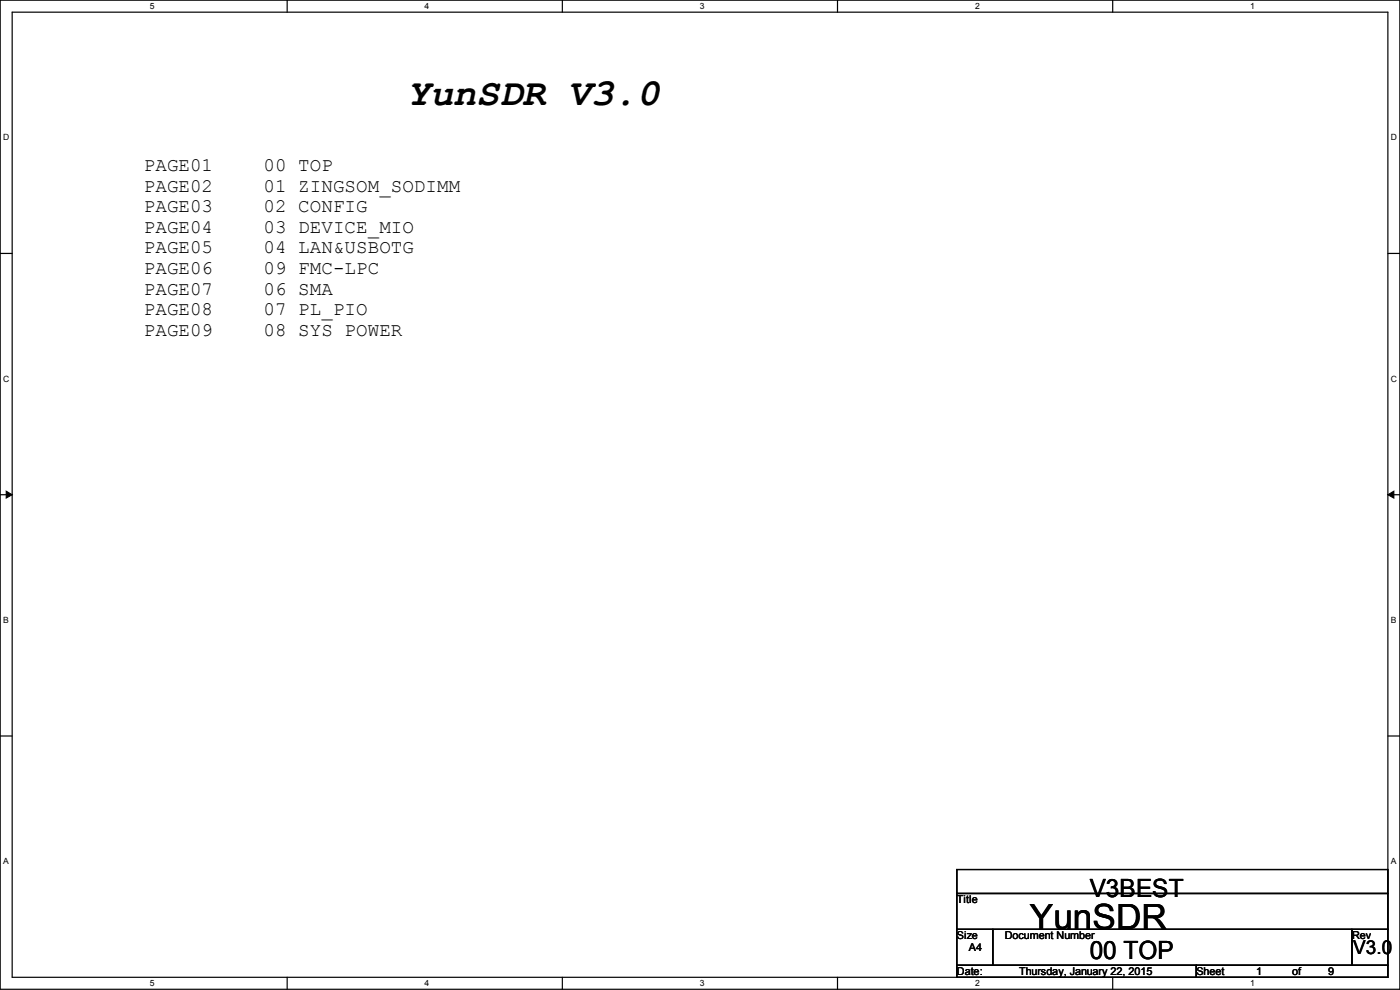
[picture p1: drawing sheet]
<svg xmlns="http://www.w3.org/2000/svg" width="297mm" height="210mm" viewBox="0 0 297 210" stroke-linecap="round" stroke-linejoin="round" font-family="sans-serif">
<defs><g id="words">
<text font-size="8.1" x="86.4" y="22.2">YunSDR V3.0</text>
<text font-size="7.4" x="218.5" y="197.1">YunSDR</text>
<g font-size="5.3">
<text x="231.2" y="190.2">V3BEST</text>
<text x="231.2" y="203.5">00 TOP</text>
</g>
<g font-size="4.1">
<text x="30.5" y="36.3">PAGE01</text>
<text x="30.5" y="40.7">PAGE02</text>
<text x="55.9" y="36.3">00 TOP</text>
<text x="55.9" y="40.7">01 ZINGSOM_SODIMM</text>
<text x="30.5" y="45">PAGE03</text>
<text x="55.9" y="45">02 CONFIG</text>
<text x="30.5" y="49.4">PAGE04</text>
<text x="30.5" y="53.8">PAGE05</text>
<text x="55.9" y="49.4">03 DEVICE_MIO</text>
<text x="55.9" y="53.8">04 LAN&amp;USBOTG</text>
<text x="30.5" y="58.1">PAGE06</text>
<text x="55.9" y="58.1">09 FMC-LPC</text>
<text x="30.5" y="62.5">PAGE07</text>
<text x="55.9" y="62.5">06 SMA</text>
<text x="30.5" y="66.8">PAGE08</text>
<text x="30.5" y="71.2">PAGE09</text>
<text x="55.9" y="66.8">07 PL_PIO</text>
<text x="55.9" y="71.2">08 SYS POWER</text>
<text x="287.1" y="202.3">V3.0</text>
</g>
<g font-size="2.3">
<text x="203" y="191.6">Title</text>
<text x="203" y="199.2">Size</text>
<text x="205.5" y="201.8">A4</text>
<text x="213.2" y="199.2">Document Number</text>
<text x="286.8" y="199.2">Rev</text>
<text x="203" y="206.8">Date:</text>
<text x="216.2" y="206.8">Thursday, January 22, 2015</text>
<text x="253.8" y="206.8">Sheet</text>
<text x="266.5" y="206.8">1</text>
<text x="274.1" y="206.8">of</text>
<text x="281.7" y="206.8">9</text>
</g>
<g font-size="1.8">
<text x="31.8" y="1.9">5</text>
<text x="90.1" y="1.9">4</text>
<text x="148.5" y="1.9">3</text>
<text x="206.8" y="1.9">2</text>
<text x="265.2" y="1.9">1</text>
<text x=".7" y="29.8">D</text>
<text x="295.1" y="29.8">D</text>
<text x=".7" y="80.9">C</text>
<text x="295.1" y="80.9">C</text>
<text x=".7" y="132.1">B</text>
<text x="295.1" y="132.1">B</text>
<text x=".7" y="183.3">A</text>
<text x="295.1" y="183.3">A</text>
<text x="31.8" y="209.2">5</text>
<text x="90.1" y="209.2">4</text>
<text x="148.5" y="209.2">3</text>
<text x="206.8" y="209.2">2</text>
<text x="265.2" y="209.2">1</text>
</g>
</g></defs>
<path d="M0 0h297v209.8h-297zM2.6 2.6h291.8v204.7h-291.8z" fill="none" stroke="#000" stroke-width=".25"/>
<g fill="#fff">
<path d="M31.7 .3h1v2h-1z"/>
<path d="M31.7 207.6h1v1.9h-1z"/>
</g>
<path d="M60.9 0v2.6M60.9 207.3v2.5" fill="none" stroke="#000" stroke-width=".25"/>
<g fill="#fff">
<path d="M90.1 .3h1v2h-1z"/>
<path d="M90.1 207.6h1v1.9h-1z"/>
</g>
<path d="M119.3 0v2.6M119.3 207.3v2.5" fill="none" stroke="#000" stroke-width=".25"/>
<g fill="#fff">
<path d="M148.5 .3h.9v2h-.9z"/>
<path d="M148.5 207.6h.9v1.9h-.9z"/>
</g>
<path d="M177.7 0v2.6M177.7 207.3v2.5" fill="none" stroke="#000" stroke-width=".25"/>
<g fill="#fff">
<path d="M206.8 .3h1v2h-1z"/>
<path d="M206.8 207.6h1v1.9h-1z"/>
</g>
<path d="M236.1 0v2.6M236.1 207.3v2.5" fill="none" stroke="#000" stroke-width=".25"/>
<g fill="#fff">
<path d="M265.2 .3h1v2h-1z"/>
<path d="M265.2 207.6h1v1.9h-1z"/>
<path d="M.7 28.2h1.2v1.9h-1.2z"/>
<path d="M295.1 28.2h1.2v1.9h-1.2z"/>
<path d="M.7 79.3h1.2v2h-1.2z"/>
<path d="M295.1 79.3h1.2v2h-1.2z"/>
</g>
<path d="M0 53.8h2.6M294.4 53.8h2.6" fill="none" stroke="#000" stroke-width=".25"/>
<g fill="#fff">
<path d="M.7 130.5h1.2v2h-1.2z"/>
<path d="M295.1 130.5h1.1v2h-1.1z"/>
</g>
<path d="M0 104.9h2.6M294.4 104.9h2.6" fill="none" stroke="#000" stroke-width=".25"/>
<path d="M1.3 104.2l1.3 .7-1.3 .8zM294.4 104.9l1.3-.7v1.5z" fill="#000" stroke="#000" stroke-width=".21"/>
<g fill="#fff">
<path d="M.7 181.7h1.2v2h-1.2z"/>
<path d="M295.1 181.7h1.1v2h-1.1z"/>
</g>
<path d="M0 156.1h2.6M294.4 156.1h2.6M203 184.4h91.4v5.1h-91.4zM203 189.5h91.4v7.6h-91.4zM203 197.1h7.6v7.7h-7.6zM210.6 197.1h76.2v7.7h-76.2zM286.8 197.1h7.6v7.7h-7.6zM203 204.8h50.8v2.5h-50.8zM253.8 204.8h40.6v2.5h-40.6z" fill="none" stroke="#000" stroke-width=".25"/>
<use href="#words"/>
</svg>
